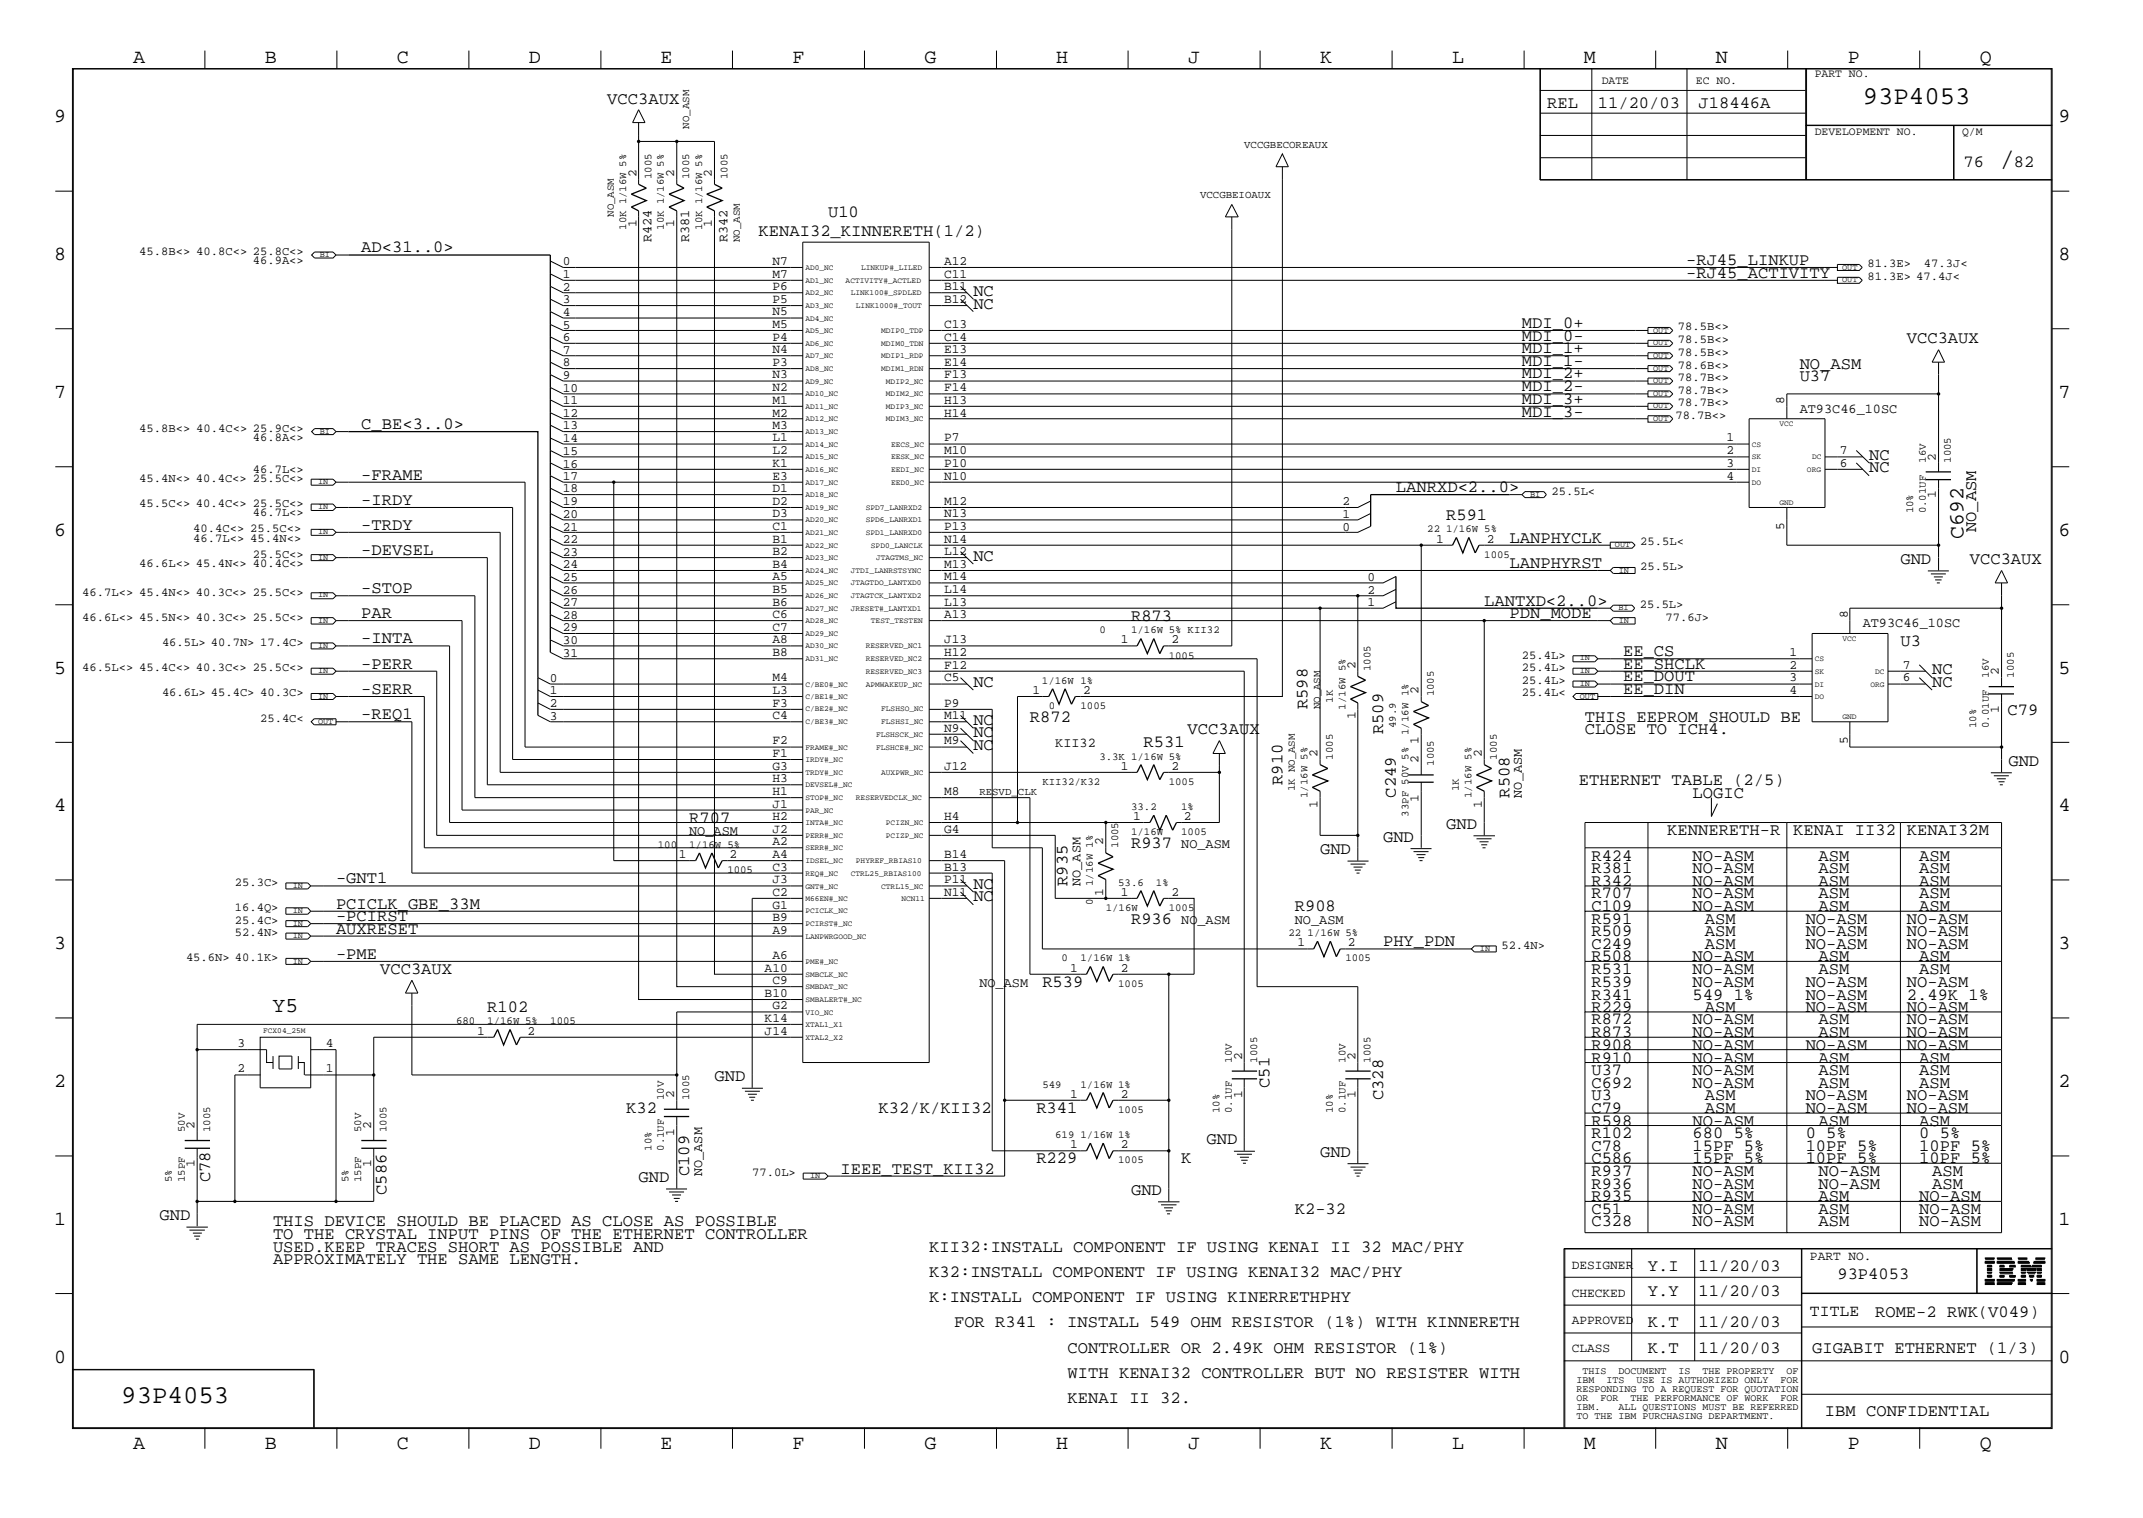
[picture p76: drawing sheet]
<svg xmlns="http://www.w3.org/2000/svg" width="423mm" height="300mm" viewBox="0 0 423 300" stroke-linecap="round" stroke-linejoin="round" font-family="sans-serif">
<defs><g id="words">
<text font-size="5.2" x="395" y="32.9">/</text>
<g font-size="5.1">
<text x="368" y="20.5">93P4053</text>
<text x="24" y="277.2">93P4053</text>
</g>
<g font-size="4.2">
<text x="387.9" y="106.4" transform="rotate(-90 387.9 106.4)">C692</text>
<text x="53.8" y="199.9">Y5</text>
</g>
<g font-size="4">
<text x="26.3" y="12.5">A</text>
<text x="52.3" y="12.5">B</text>
<text x="78.4" y="12.5">C</text>
<text x="104.5" y="12.5">D</text>
<text x="130.5" y="12.5">E</text>
<text x="156.5" y="12.5">F</text>
<text x="182.6" y="12.5">G</text>
<text x="208.6" y="12.5">H</text>
<text x="234.7" y="12.5">J</text>
<text x="260.8" y="12.5">K</text>
<text x="286.9" y="12.5">L</text>
<text x="312.8" y="12.5">M</text>
<text x="338.9" y="12.5">N</text>
<text x="365" y="12.5">P</text>
<text x="391.1" y="12.5">Q</text>
<text x="10.7" y="24.1">9</text>
<text x="406.7" y="24.1">9</text>
<text x="10.7" y="51.4">8</text>
<text x="406.7" y="51.4">8</text>
<text x="10.7" y="78.6">7</text>
<text x="406.7" y="78.6">7</text>
<text x="10.7" y="105.8">6</text>
<text x="406.7" y="105.8">6</text>
<text x="10.7" y="133.1">5</text>
<text x="406.7" y="133.1">5</text>
<text x="10.7" y="160.2">4</text>
<text x="406.7" y="160.2">4</text>
<text x="10.7" y="187.5">3</text>
<text x="406.7" y="187.5">3</text>
<text x="10.7" y="214.6">2</text>
<text x="406.7" y="214.6">2</text>
<text x="10.7" y="241.9">1</text>
<text x="406.7" y="241.9">1</text>
<text x="10.7" y="269.2">0</text>
<text x="406.7" y="269.2">0</text>
<text x="26.3" y="286.2">A</text>
<text x="52.3" y="286.2">B</text>
<text x="78.4" y="286.2">C</text>
<text x="104.5" y="286.2">D</text>
<text x="130.5" y="286.2">E</text>
<text x="156.5" y="286.2">F</text>
<text x="182.6" y="286.2">G</text>
<text x="208.6" y="286.2">H</text>
<text x="234.7" y="286.2">J</text>
<text x="260.8" y="286.2">K</text>
<text x="286.9" y="286.2">L</text>
<text x="312.8" y="286.2">M</text>
<text x="338.9" y="286.2">N</text>
<text x="365" y="286.2">P</text>
<text x="391.1" y="286.2">Q</text>
</g>
<g font-size="3.4">
<text x="120" y="20.5">VCC3AUX</text>
<text x="305.6" y="21.4">REL</text>
<text x="315.6" y="21.4">11/20/03</text>
<text x="335.5" y="21.4">J18446A</text>
<text x="387.9" y="32.9">76</text>
<text x="397.8" y="32.9">82</text>
<text x="149.9" y="46.7">KENAI32_KINNERETH(1/2)</text>
<text x="163.6" y="42.8">U10</text>
<text x="71.4" y="49.9">AD&lt;31..0&gt;</text>
<text x="333.1" y="52.3">-RJ45_LINKUP</text>
<text x="192.3" y="58.4">NC</text>
<text x="333.1" y="54.9">-RJ45_ACTIVITY</text>
<text x="192.3" y="61">NC</text>
<text x="300.7" y="64.9">MDI_0+</text>
<text x="300.7" y="67.3">MDI_0-</text>
<text x="300.7" y="69.8">MDI_1+</text>
<text x="376.7" y="67.8">VCC3AUX</text>
<text x="300.7" y="72.3">MDI_1-</text>
<text x="300.7" y="77.3">MDI_2-</text>
<text x="300.7" y="74.8">MDI_2+</text>
<text x="355.5" y="72.8">NO_ASM</text>
<text x="355.5" y="75.3">U37</text>
<text x="300.7" y="82.3">MDI_3-</text>
<text x="300.7" y="79.8">MDI_3+</text>
<text x="71.4" y="84.8">C_BE&lt;3..0&gt;</text>
<text x="71.4" y="94.7">-FRAME</text>
<text x="369.2" y="90.8">NC</text>
<text x="369.2" y="93.3">NC</text>
<text x="71.4" y="99.7">-IRDY</text>
<text x="275.8" y="97.2">LANRXD&lt;2..0&gt;</text>
<text x="71.4" y="104.7">-TRDY</text>
<text x="285.7" y="102.7">R591</text>
<text x="298.2" y="107.2">LANPHYCLK</text>
<text x="390.4" y="105.2" transform="rotate(-90 390.4 105.2)">NO_ASM</text>
<text x="71.4" y="109.6">-DEVSEL</text>
<text x="192.3" y="110.7">NC</text>
<text x="298.2" y="112.2">LANPHYRST</text>
<text x="375.4" y="111.4">GND</text>
<text x="389.1" y="111.4">VCC3AUX</text>
<text x="71.4" y="117.2">-STOP</text>
<text x="293.2" y="119.6">LANTXD&lt;2..0&gt;</text>
<text x="71.4" y="122.2">PAR</text>
<text x="223.4" y="122.6">R873</text>
<text x="298.2" y="122.2">PDN_MODE</text>
<text x="71.4" y="127.1">-INTA</text>
<text x="320.6" y="129.6">EE_CS</text>
<text x="375.4" y="127.6">U3</text>
<text x="71.4" y="132.1">-PERR</text>
<text x="71.4" y="137.1">-SERR</text>
<text x="192.3" y="135.7">NC</text>
<text x="320.6" y="134.6">EE_DOUT</text>
<text x="320.6" y="132.1">EE_SHCLK</text>
<text x="320.6" y="137.1">EE_DIN</text>
<text x="381.7" y="133.2">NC</text>
<text x="381.7" y="135.7">NC</text>
<text x="71.4" y="142.1">-REQ1</text>
<text x="192.3" y="143.2">NC</text>
<text x="203.5" y="142.6">R872</text>
<text x="258.3" y="140.1" transform="rotate(-90 258.3 140.1)">R598</text>
<text x="313.1" y="142.6">THIS EEPROM SHOULD BE</text>
<text x="396.6" y="141.3">C79</text>
<text x="192.3" y="148.2">NC</text>
<text x="192.3" y="145.6">NC</text>
<text x="225.9" y="147.6">R531</text>
<text x="234.6" y="145">VCC3AUX</text>
<text x="273.2" y="145" transform="rotate(-90 273.2 145)">R509</text>
<text x="313.1" y="145">CLOSE TO ICH4.</text>
<text x="253.3" y="155" transform="rotate(-90 253.3 155)">R910</text>
<text x="311.9" y="155">ETHERNET TABLE (2/5)</text>
<text x="396.7" y="151.3">GND</text>
<text x="275.8" y="157.6" transform="rotate(-90 275.8 157.6)">C249</text>
<text x="298.2" y="157.6" transform="rotate(-90 298.2 157.6)">R508</text>
<text x="334.3" y="157.6">LOGIC</text>
<text x="136.1" y="162.5">R707</text>
<text x="223.4" y="167.5">R937</text>
<text x="273.2" y="166.3">GND</text>
<text x="285.7" y="163.7">GND</text>
<text x="329.4" y="165">KENNERETH-R</text>
<text x="354.2" y="165">KENAI II32</text>
<text x="376.7" y="165">KENAI32M</text>
<text x="260.8" y="168.7">GND</text>
<text x="314.4" y="172.5">R381</text>
<text x="314.4" y="170">R424</text>
<text x="334.3" y="172.5">NO-ASM</text>
<text x="334.3" y="170">NO-ASM</text>
<text x="359.2" y="170">ASM</text>
<text x="359.2" y="172.5">ASM</text>
<text x="379.1" y="170">ASM</text>
<text x="379.1" y="172.5">ASM</text>
<text x="66.4" y="174.5">-GNT1</text>
<text x="66.4" y="179.5">PCICLK_GBE_33M</text>
<text x="192.3" y="178.1">NC</text>
<text x="192.3" y="175.6">NC</text>
<text x="210.9" y="175" transform="rotate(-90 210.9 175)">R935</text>
<text x="314.4" y="175">R342</text>
<text x="314.4" y="177.5">R707</text>
<text x="334.3" y="177.5">NO-ASM</text>
<text x="334.3" y="175">NO-ASM</text>
<text x="359.2" y="175">ASM</text>
<text x="359.2" y="177.5">ASM</text>
<text x="379.1" y="175">ASM</text>
<text x="379.1" y="177.5">ASM</text>
<text x="66.4" y="181.9">-PCIRST</text>
<text x="66.4" y="184.5">AUXRESET</text>
<text x="223.4" y="182.5">R936</text>
<text x="255.8" y="180">R908</text>
<text x="314.4" y="184.9">R509</text>
<text x="314.4" y="182.5">R591</text>
<text x="314.4" y="180">C109</text>
<text x="334.3" y="180">NO-ASM</text>
<text x="336.8" y="184.9">ASM</text>
<text x="336.8" y="182.5">ASM</text>
<text x="356.7" y="184.9">NO-ASM</text>
<text x="356.7" y="182.5">NO-ASM</text>
<text x="359.2" y="180">ASM</text>
<text x="376.7" y="184.9">NO-ASM</text>
<text x="376.7" y="182.5">NO-ASM</text>
<text x="379.1" y="180">ASM</text>
<text x="66.4" y="189.4">-PME</text>
<text x="273.2" y="186.9">PHY_PDN</text>
<text x="314.4" y="187.5">C249</text>
<text x="314.4" y="189.9">R508</text>
<text x="334.3" y="189.9">NO-ASM</text>
<text x="336.8" y="187.5">ASM</text>
<text x="356.7" y="187.5">NO-ASM</text>
<text x="359.2" y="189.9">ASM</text>
<text x="376.7" y="187.5">NO-ASM</text>
<text x="379.1" y="189.9">ASM</text>
<text x="75.1" y="192.4">VCC3AUX</text>
<text x="205.9" y="194.9">R539</text>
<text x="314.4" y="194.9">R539</text>
<text x="314.4" y="192.4">R531</text>
<text x="314.4" y="197.4">R341</text>
<text x="334.3" y="194.9">NO-ASM</text>
<text x="334.3" y="192.4">NO-ASM</text>
<text x="334.3" y="197.4">549 1%</text>
<text x="356.7" y="197.4">NO-ASM</text>
<text x="356.7" y="194.9">NO-ASM</text>
<text x="359.2" y="192.4">ASM</text>
<text x="376.7" y="194.9">NO-ASM</text>
<text x="376.7" y="197.4">2.49K 1%</text>
<text x="379.1" y="192.4">ASM</text>
<text x="96.3" y="199.9">R102</text>
<text x="314.4" y="202.4">R872</text>
<text x="314.4" y="199.9">R229</text>
<text x="334.3" y="202.4">NO-ASM</text>
<text x="336.8" y="199.9">ASM</text>
<text x="356.7" y="199.9">NO-ASM</text>
<text x="359.2" y="202.4">ASM</text>
<text x="376.7" y="199.9">NO-ASM</text>
<text x="376.7" y="202.4">NO-ASM</text>
<text x="314.4" y="209.9">R910</text>
<text x="314.4" y="207.3">R908</text>
<text x="314.4" y="204.9">R873</text>
<text x="334.3" y="209.9">NO-ASM</text>
<text x="334.3" y="207.3">NO-ASM</text>
<text x="334.3" y="204.9">NO-ASM</text>
<text x="356.7" y="207.3">NO-ASM</text>
<text x="359.2" y="209.9">ASM</text>
<text x="359.2" y="204.9">ASM</text>
<text x="376.7" y="204.9">NO-ASM</text>
<text x="376.7" y="207.3">NO-ASM</text>
<text x="379.1" y="209.9">ASM</text>
<text x="141.1" y="213.6">GND</text>
<text x="250.8" y="214.9" transform="rotate(-90 250.8 214.9)">C51</text>
<text x="314.4" y="212.3">U37</text>
<text x="314.4" y="214.9">C692</text>
<text x="334.3" y="212.3">NO-ASM</text>
<text x="334.3" y="214.9">NO-ASM</text>
<text x="359.2" y="214.9">ASM</text>
<text x="359.2" y="212.3">ASM</text>
<text x="379.1" y="214.9">ASM</text>
<text x="379.1" y="212.3">ASM</text>
<text x="123.7" y="219.9">K32</text>
<text x="173.6" y="219.9">K32/K/KII32</text>
<text x="204.7" y="219.9">R341</text>
<text x="273.2" y="217.3" transform="rotate(-90 273.2 217.3)">C328</text>
<text x="314.4" y="217.3">U3</text>
<text x="314.4" y="219.9">C79</text>
<text x="336.8" y="217.3">ASM</text>
<text x="336.8" y="219.9">ASM</text>
<text x="356.7" y="217.3">NO-ASM</text>
<text x="356.7" y="219.9">NO-ASM</text>
<text x="376.7" y="217.3">NO-ASM</text>
<text x="376.7" y="219.9">NO-ASM</text>
<text x="238.3" y="226.1">GND</text>
<text x="314.4" y="222.3">R598</text>
<text x="314.4" y="224.8">R102</text>
<text x="314.4" y="227.3">C78</text>
<text x="334.3" y="222.3">NO-ASM</text>
<text x="334.3" y="227.3">15PF 5%</text>
<text x="334.3" y="224.8">680 5%</text>
<text x="356.7" y="227.3">10PF 5%</text>
<text x="356.7" y="224.8">0 5%</text>
<text x="359.2" y="222.3">ASM</text>
<text x="379.1" y="222.3">ASM</text>
<text x="379.1" y="227.3">10PF 5%</text>
<text x="379.1" y="224.8">0 5%</text>
<text x="41.5" y="233.5" transform="rotate(-90 41.5 233.5)">C78</text>
<text x="126.2" y="233.5">GND</text>
<text x="136.1" y="232.3" transform="rotate(-90 136.1 232.3)">C109</text>
<text x="166" y="231.8">IEEE_TEST_KII32</text>
<text x="204.7" y="229.8">R229</text>
<text x="233.3" y="229.8">K</text>
<text x="260.8" y="228.6">GND</text>
<text x="314.4" y="229.8">C586</text>
<text x="314.4" y="232.3">R937</text>
<text x="334.3" y="229.8">15PF 5%</text>
<text x="334.3" y="232.3">NO-ASM</text>
<text x="356.7" y="229.8">10PF 5%</text>
<text x="359.2" y="232.3">NO-ASM</text>
<text x="379.1" y="229.8">10PF 5%</text>
<text x="381.7" y="232.3">ASM</text>
<text x="76.4" y="236.1" transform="rotate(-90 76.4 236.1)">C586</text>
<text x="223.4" y="236.1">GND</text>
<text x="255.8" y="239.8">K2-32</text>
<text x="314.4" y="239.8">C51</text>
<text x="314.4" y="237.3">R935</text>
<text x="314.4" y="234.8">R936</text>
<text x="334.3" y="239.8">NO-ASM</text>
<text x="334.3" y="237.3">NO-ASM</text>
<text x="334.3" y="234.8">NO-ASM</text>
<text x="359.2" y="234.8">NO-ASM</text>
<text x="359.2" y="239.8">ASM</text>
<text x="359.2" y="237.3">ASM</text>
<text x="379.1" y="237.3">NO-ASM</text>
<text x="379.1" y="239.8">NO-ASM</text>
<text x="381.7" y="234.8">ASM</text>
<text x="31.5" y="241">GND</text>
<text x="53.9" y="242.2">THIS DEVICE SHOULD BE PLACED AS CLOSE AS POSSIBLE</text>
<text x="53.9" y="244.8">TO THE CRYSTAL INPUT PINS OF THE ETHERNET CONTROLLER</text>
<text x="314.4" y="242.2">C328</text>
<text x="334.3" y="242.2">NO-ASM</text>
<text x="359.2" y="242.2">ASM</text>
<text x="379.1" y="242.2">NO-ASM</text>
<text x="53.9" y="247.2">USED.KEEP TRACES SHORT AS POSSIBLE AND</text>
<text x="53.9" y="249.8">APPROXIMATELY THE SAME LENGTH.</text>
<text x="183.6" y="247.2">KII32:INSTALL COMPONENT IF USING KENAI II 32 MAC/PHY</text>
<text x="325.5" y="251">Y.I</text>
<text x="335.5" y="251">11/20/03</text>
<text x="183.6" y="252.2">K32:INSTALL COMPONENT IF USING KENAI32 MAC/PHY</text>
<text x="183.6" y="257.2">K:INSTALL COMPONENT IF USING KINERRETHPHY</text>
<text x="325.5" y="255.9">Y.Y</text>
<text x="335.5" y="255.9">11/20/03</text>
<text x="363" y="252.7">93P4053</text>
<text x="188.5" y="262.2">FOR R341 : INSTALL 549 OHM RESISTOR (1%) WITH KINNERETH</text>
<text x="325.5" y="262.2">K.T</text>
<text x="335.5" y="262.2">11/20/03</text>
<text x="370.4" y="260.2">ROME-2 RWK(V049)</text>
<text x="210.9" y="267.2">CONTROLLER OR 2.49K OHM RESISTOR (1%)</text>
<text x="325.5" y="267.2">K.T</text>
<text x="335.5" y="267.2">11/20/03</text>
<text x="358" y="267.2">GIGABIT ETHERNET (1/3)</text>
<text x="210.9" y="272.2">WITH KENAI32 CONTROLLER BUT NO RESISTER WITH</text>
<text x="210.9" y="277.2">KENAI II 32.</text>
<text x="360.5" y="279.7">IBM CONFIDENTIAL</text>
</g>
<text font-size="3.2" x="357.5" y="260">TITLE</text>
<g font-size="2.7">
<text x="128.7" y="47.8" transform="rotate(-90 128.7 47.8)">R424</text>
<text x="136.1" y="47.8" transform="rotate(-90 136.1 47.8)">R381</text>
<text x="143.7" y="47.8" transform="rotate(-90 143.7 47.8)">R342</text>
<text x="355.5" y="81.5">AT93C46_10SC</text>
<text x="368" y="123.9">AT93C46_10SC</text>
<text x="208.4" y="147.6">KII32</text>
<text x="300.7" y="157.6" transform="rotate(-90 300.7 157.6)">NO_ASM</text>
<text x="136.1" y="165">NO_ASM</text>
<text x="233.3" y="167.5">NO_ASM</text>
<text x="213.4" y="175" transform="rotate(-90 213.4 175)">NO_ASM</text>
<text x="233.3" y="182.5">NO_ASM</text>
<text x="255.8" y="182.5">NO_ASM</text>
<text x="193.5" y="194.9">NO_ASM</text>
<text x="138.7" y="232.3" transform="rotate(-90 138.7 232.3)">NO_ASM</text>
</g>
<g font-size="2.5">
<text x="125.7" y="34.9" transform="rotate(-90 125.7 34.9)">2</text>
<text x="133.2" y="34.9" transform="rotate(-90 133.2 34.9)">2</text>
<text x="140.6" y="34.9" transform="rotate(-90 140.6 34.9)">2</text>
<text x="125.7" y="44.9" transform="rotate(-90 125.7 44.9)">1</text>
<text x="133.2" y="44.9" transform="rotate(-90 133.2 44.9)">1</text>
<text x="140.6" y="44.9" transform="rotate(-90 140.6 44.9)">1</text>
<text x="111.2" y="52.4">0</text>
<text x="152.6" y="52.3">N7</text>
<text x="186.5" y="52.3">A12</text>
<text x="111.2" y="54.9">1</text>
<text x="111.2" y="57.4">2</text>
<text x="111.2" y="59.9">3</text>
<text x="152.6" y="59.9">P5</text>
<text x="152.6" y="57.3">P6</text>
<text x="152.6" y="54.9">M7</text>
<text x="186.5" y="59.9">B12</text>
<text x="186.5" y="57.3">B11</text>
<text x="186.5" y="54.9">C11</text>
<text x="111.2" y="62.4">4</text>
<text x="111.2" y="64.9">5</text>
<text x="152.6" y="64.9">M5</text>
<text x="152.6" y="62.3">N5</text>
<text x="186.5" y="64.9">C13</text>
<text x="111.2" y="67.4">6</text>
<text x="111.2" y="69.9">7</text>
<text x="152.6" y="69.8">N4</text>
<text x="152.6" y="67.3">P4</text>
<text x="186.5" y="69.8">E13</text>
<text x="186.5" y="67.3">C14</text>
<text x="111.2" y="72.4">8</text>
<text x="111.2" y="77.4">10</text>
<text x="111.2" y="74.8">9</text>
<text x="152.6" y="74.8">N3</text>
<text x="152.6" y="77.3">N2</text>
<text x="152.6" y="72.3">P3</text>
<text x="186.5" y="77.3">F14</text>
<text x="186.5" y="72.3">E14</text>
<text x="186.5" y="74.8">F13</text>
<text x="111.2" y="79.8">11</text>
<text x="111.2" y="82.4">12</text>
<text x="152.6" y="79.8">M1</text>
<text x="152.6" y="82.3">M2</text>
<text x="186.5" y="79.8">H13</text>
<text x="186.5" y="82.3">H14</text>
<text x="352.5" y="79.8" transform="rotate(-90 352.5 79.8)">8</text>
<text x="111.2" y="84.8">13</text>
<text x="111.2" y="87.4">14</text>
<text x="111.2" y="89.8">15</text>
<text x="152.6" y="87.2">L1</text>
<text x="152.6" y="84.8">M3</text>
<text x="152.6" y="89.7">L2</text>
<text x="186.5" y="87.2">P7</text>
<text x="186.5" y="89.7">M10</text>
<text x="341" y="87.2">1</text>
<text x="341" y="89.7">2</text>
<text x="363.5" y="89.7">7</text>
<text x="111.2" y="92.4">16</text>
<text x="111.2" y="94.8">17</text>
<text x="152.6" y="92.2">K1</text>
<text x="152.6" y="94.7">E3</text>
<text x="186.5" y="94.7">N10</text>
<text x="186.5" y="92.2">P10</text>
<text x="341" y="92.2">3</text>
<text x="341" y="94.7">4</text>
<text x="363.5" y="92.2">6</text>
<text x="382.4" y="91" transform="rotate(-90 382.4 91)">2</text>
<text x="111.2" y="97.3">18</text>
<text x="111.2" y="99.8">19</text>
<text x="152.6" y="99.7">D2</text>
<text x="152.6" y="97.2">D1</text>
<text x="186.5" y="99.7">M12</text>
<text x="265.2" y="99.8">2</text>
<text x="382.4" y="98.5" transform="rotate(-90 382.4 98.5)">1</text>
<text x="111.2" y="104.8">21</text>
<text x="111.2" y="102.3">20</text>
<text x="111.2" y="107.3">22</text>
<text x="152.6" y="104.7">C1</text>
<text x="152.6" y="107.2">B1</text>
<text x="152.6" y="102.2">D3</text>
<text x="186.5" y="102.2">N13</text>
<text x="186.5" y="107.2">N14</text>
<text x="186.5" y="104.7">P13</text>
<text x="265.2" y="102.3">1</text>
<text x="265.2" y="104.8">0</text>
<text x="283.7" y="107.2">1</text>
<text x="293.7" y="107.2">2</text>
<text x="352.5" y="104.7" transform="rotate(-90 352.5 104.7)">5</text>
<text x="111.2" y="109.8">23</text>
<text x="111.2" y="112.3">24</text>
<text x="152.6" y="109.6">B2</text>
<text x="152.6" y="112.2">B4</text>
<text x="186.5" y="109.6">L12</text>
<text x="186.5" y="112.2">M13</text>
<text x="111.2" y="117.3">26</text>
<text x="111.2" y="114.7">25</text>
<text x="111.2" y="119.7">27</text>
<text x="152.6" y="114.6">A5</text>
<text x="152.6" y="119.6">B6</text>
<text x="152.6" y="117.2">B5</text>
<text x="186.5" y="119.6">L13</text>
<text x="186.5" y="117.2">L14</text>
<text x="186.5" y="114.6">M14</text>
<text x="270.2" y="117.3">2</text>
<text x="270.2" y="114.7">0</text>
<text x="270.2" y="119.7">1</text>
<text x="111.2" y="122.3">28</text>
<text x="111.2" y="124.7">29</text>
<text x="152.6" y="124.6">C7</text>
<text x="152.6" y="122.2">C6</text>
<text x="186.5" y="122.2">A13</text>
<text x="365" y="122.2" transform="rotate(-90 365 122.2)">8</text>
<text x="111.2" y="127.3">30</text>
<text x="111.2" y="129.7">31</text>
<text x="152.6" y="127.1">A8</text>
<text x="152.6" y="129.6">B8</text>
<text x="186.5" y="129.6">H12</text>
<text x="186.5" y="127.1">J13</text>
<text x="221.4" y="127.1">1</text>
<text x="231.4" y="127.1">2</text>
<text x="353.5" y="129.6">1</text>
<text x="108.6" y="134.7">0</text>
<text x="108.6" y="137.2">1</text>
<text x="152.6" y="134.6">M4</text>
<text x="152.6" y="137.1">L3</text>
<text x="186.5" y="132.1">F12</text>
<text x="186.5" y="134.6">C5</text>
<text x="204" y="137.1">1</text>
<text x="214" y="137.1">2</text>
<text x="267.8" y="132.1" transform="rotate(-90 267.8 132.1)">2</text>
<text x="280.2" y="137.1" transform="rotate(-90 280.2 137.1)">2</text>
<text x="353.5" y="134.6">3</text>
<text x="353.5" y="137.1">4</text>
<text x="353.5" y="132.1">2</text>
<text x="375.9" y="134.6">6</text>
<text x="375.9" y="132.1">7</text>
<text x="394.9" y="133.3" transform="rotate(-90 394.9 133.3)">2</text>
<text x="108.6" y="139.7">2</text>
<text x="108.6" y="142.2">3</text>
<text x="152.6" y="142.1">C4</text>
<text x="152.6" y="139.6">F3</text>
<text x="186.5" y="142.1">M11</text>
<text x="186.5" y="139.6">P9</text>
<text x="267.8" y="142.1" transform="rotate(-90 267.8 142.1)">1</text>
<text x="394.9" y="140.9" transform="rotate(-90 394.9 140.9)">1</text>
<text x="152.6" y="149.5">F1</text>
<text x="152.6" y="147.1">F2</text>
<text x="186.5" y="147.1">M9</text>
<text x="186.5" y="144.6">N9</text>
<text x="260.3" y="149.5" transform="rotate(-90 260.3 149.5)">2</text>
<text x="280.2" y="147.1" transform="rotate(-90 280.2 147.1)">1</text>
<text x="292.7" y="149.5" transform="rotate(-90 292.7 149.5)">2</text>
<text x="365" y="147.1" transform="rotate(-90 365 147.1)">5</text>
<text x="152.6" y="154.5">H3</text>
<text x="152.6" y="152.1">G3</text>
<text x="186.5" y="152.1">J12</text>
<text x="221.4" y="152.1">1</text>
<text x="231.4" y="152.1">2</text>
<text x="280.2" y="150.8" transform="rotate(-90 280.2 150.8)">2</text>
<text x="152.6" y="157.1">H1</text>
<text x="152.6" y="159.5">J1</text>
<text x="186.5" y="157.1">M8</text>
<text x="260.3" y="159.5" transform="rotate(-90 260.3 159.5)">1</text>
<text x="280.2" y="158.3" transform="rotate(-90 280.2 158.3)">1</text>
<text x="292.7" y="159.5" transform="rotate(-90 292.7 159.5)">1</text>
<text x="152.6" y="167">A2</text>
<text x="152.6" y="164.5">J2</text>
<text x="152.6" y="162.1">H2</text>
<text x="186.5" y="164.5">G4</text>
<text x="186.5" y="162.1">H4</text>
<text x="217.9" y="167" transform="rotate(-90 217.9 167)">2</text>
<text x="223.9" y="162.1">1</text>
<text x="233.8" y="162.1">2</text>
<text x="134.1" y="169.5">1</text>
<text x="144.1" y="169.5">2</text>
<text x="152.6" y="172">C3</text>
<text x="152.6" y="169.5">A4</text>
<text x="186.5" y="169.5">B14</text>
<text x="186.5" y="172">B13</text>
<text x="152.6" y="179.5">G1</text>
<text x="152.6" y="174.5">J3</text>
<text x="152.6" y="177">C2</text>
<text x="186.5" y="177">N11</text>
<text x="186.5" y="174.5">P11</text>
<text x="217.9" y="177" transform="rotate(-90 217.9 177)">1</text>
<text x="221.4" y="177">1</text>
<text x="231.4" y="177">2</text>
<text x="152.6" y="181.9">B9</text>
<text x="152.6" y="184.5">A9</text>
<text x="151" y="191.9">A10</text>
<text x="152.6" y="189.4">A6</text>
<text x="211.4" y="191.9">1</text>
<text x="221.4" y="191.9">2</text>
<text x="256.3" y="186.9">1</text>
<text x="266.3" y="186.9">2</text>
<text x="151" y="196.9">B10</text>
<text x="152.6" y="194.4">C9</text>
<text x="151" y="201.9">K14</text>
<text x="152.6" y="199.4">G2</text>
<text x="46.9" y="206.8">3</text>
<text x="64.3" y="206.8">4</text>
<text x="94.2" y="204.4">1</text>
<text x="104.2" y="204.4">2</text>
<text x="151" y="204.4">J14</text>
<text x="245.4" y="209.4" transform="rotate(-90 245.4 209.4)">2</text>
<text x="267.8" y="209.4" transform="rotate(-90 267.8 209.4)">2</text>
<text x="46.9" y="211.8">2</text>
<text x="64.3" y="211.8">1</text>
<text x="133.2" y="216.8" transform="rotate(-90 133.2 216.8)">2</text>
<text x="211.4" y="216.8">1</text>
<text x="221.4" y="216.8">2</text>
<text x="245.4" y="216.9" transform="rotate(-90 245.4 216.9)">1</text>
<text x="267.8" y="216.9" transform="rotate(-90 267.8 216.9)">1</text>
<text x="38.4" y="223.1" transform="rotate(-90 38.4 223.1)">2</text>
<text x="73.3" y="223.1" transform="rotate(-90 73.3 223.1)">2</text>
<text x="133.2" y="224.4" transform="rotate(-90 133.2 224.4)">1</text>
<text x="211.4" y="226.8">1</text>
<text x="221.4" y="226.8">2</text>
<text x="38.4" y="230.5" transform="rotate(-90 38.4 230.5)">1</text>
<text x="73.3" y="230.5" transform="rotate(-90 73.3 230.5)">1</text>
<text x="310.5" y="250.6">DESIGNER</text>
<text x="357.5" y="248.8">PART NO.</text>
<text x="310.5" y="256.1">CHECKED</text>
<text x="310.5" y="261.5">APPROVED</text>
<text x="310.5" y="267">CLASS</text>
</g>
<g font-size="2.4">
<text x="27.5" y="50.4">45.8B&lt;&gt; 40.8C&lt;&gt; 25.8C&lt;&gt;</text>
<text x="50" y="52.2">46.9A&lt;&gt;</text>
<text x="368.9" y="52.8">81.3E&gt;</text>
<text x="380.1" y="52.8">47.3J&lt;</text>
<text x="368.9" y="55.4">81.3E&gt; 47.4J&lt;</text>
<text x="331.5" y="65.3">78.5B&lt;&gt;</text>
<text x="331.5" y="67.8">78.5B&lt;&gt;</text>
<text x="331.5" y="70.3">78.5B&lt;&gt;</text>
<text x="331.5" y="72.8">78.6B&lt;&gt;</text>
<text x="331.5" y="77.8">78.7B&lt;&gt;</text>
<text x="331.5" y="75.3">78.7B&lt;&gt;</text>
<text x="331" y="82.7">78.7B&lt;&gt;</text>
<text x="331.5" y="80.3">78.7B&lt;&gt;</text>
<text x="27.5" y="85.3">45.8B&lt;&gt; 40.4C&lt;&gt; 25.9C&lt;&gt;</text>
<text x="50" y="87">46.8A&lt;&gt;</text>
<text x="27.5" y="95.3">45.4N&lt;&gt; 40.4C&lt;&gt; 25.5C&lt;&gt;</text>
<text x="50" y="93.4">46.7L&lt;&gt;</text>
<text x="27.5" y="100.2">45.5C&lt;&gt; 40.4C&lt;&gt; 25.5C&lt;&gt;</text>
<text x="306.5" y="97.7">25.5L&lt;</text>
<text x="38.2" y="107">46.7L&lt;&gt; 45.4N&lt;&gt;</text>
<text x="38.2" y="105.2">40.4C&lt;&gt; 25.5C&lt;&gt;</text>
<text x="50" y="102">46.7L&lt;&gt;</text>
<text x="324" y="107.7">25.5L&lt;</text>
<text x="27.5" y="111.9">46.6L&lt;&gt; 45.4N&lt;&gt; 40.4C&lt;&gt;</text>
<text x="50" y="110.2">25.5C&lt;&gt;</text>
<text x="324" y="112.7">25.5L&gt;</text>
<text x="16.3" y="117.7">46.7L&lt;&gt; 45.4N&lt;&gt; 40.3C&lt;&gt; 25.5C&lt;&gt;</text>
<text x="16.3" y="122.6">46.6L&lt;&gt; 45.5N&lt;&gt; 40.3C&lt;&gt; 25.5C&lt;&gt;</text>
<text x="323.9" y="120.1">25.5L&gt;</text>
<text x="329" y="122.6">77.6J&gt;</text>
<text x="32" y="127.6">46.5L&gt; 40.7N&gt; 17.4C&gt;</text>
<text x="300.7" y="130.1">25.4L&gt;</text>
<text x="16.3" y="132.6">46.5L&lt;&gt; 45.4C&lt;&gt; 40.3C&lt;&gt; 25.5C&lt;&gt;</text>
<text x="32" y="137.6">46.6L&gt; 45.4C&gt; 40.3C&gt;</text>
<text x="300.7" y="135.1">25.4L&gt;</text>
<text x="300.7" y="132.6">25.4L&gt;</text>
<text x="300.7" y="137.6">25.4L&lt;</text>
<text x="51.4" y="142.6">25.4C&lt;</text>
<text x="46.4" y="175">25.3C&gt;</text>
<text x="46.4" y="180">16.4Q&gt;</text>
<text x="46.4" y="182.5">25.4C&gt;</text>
<text x="46.4" y="184.9">52.4N&gt;</text>
<text x="36.7" y="189.9">45.6N&gt; 40.1K&gt;</text>
<text x="296.6" y="187.5">52.4N&gt;</text>
<text x="148.6" y="232.3">77.0L&gt;</text>
</g>
<g font-size="2.3">
<text x="316.4" y="16.7">DATE</text>
<text x="335" y="16.7">EC NO.</text>
<text x="358.5" y="15.2">PART NO.</text>
<text x="358.5" y="26.6">DEVELOPMENT NO.</text>
<text x="387.6" y="26.6">Q/M</text>
</g>
<g font-size="2.1">
<text x="136.1" y="25.4" transform="rotate(-90 136.1 25.4)">NO_ASM</text>
<text x="245.8" y="29.2">VCCGBECOREAUX</text>
<text x="128.7" y="35.4" transform="rotate(-90 128.7 35.4)">1005</text>
<text x="136.1" y="35.4" transform="rotate(-90 136.1 35.4)">1005</text>
<text x="143.7" y="35.4" transform="rotate(-90 143.7 35.4)">1005</text>
<text x="237.1" y="39.1">VCCGBEIOAUX</text>
<text x="121.2" y="42.8" transform="rotate(-90 121.2 42.8)">NO_ASM</text>
<text x="123.7" y="45.4" transform="rotate(-90 123.7 45.4)">10K 1/16W 5%</text>
<text x="131.1" y="45.4" transform="rotate(-90 131.1 45.4)">10K 1/16W 5%</text>
<text x="138.7" y="45.4" transform="rotate(-90 138.7 45.4)">10K 1/16W 5%</text>
<text x="146.1" y="47.8" transform="rotate(-90 146.1 47.8)">NO_ASM</text>
<text x="380.4" y="91.4" transform="rotate(-90 380.4 91.4)">16V</text>
<text x="385.4" y="91.4" transform="rotate(-90 385.4 91.4)">1005</text>
<text x="378" y="101.4" transform="rotate(-90 378 101.4)">10%</text>
<text x="380.4" y="101.4" transform="rotate(-90 380.4 101.4)">0.01UF</text>
<text x="281.9" y="105.2">22</text>
<text x="285.7" y="105.2">1/16W 5%</text>
<text x="293.2" y="110.2">1005</text>
<text x="217.2" y="125.1">0</text>
<text x="223.4" y="125.1">1/16W 5% KII32</text>
<text x="230.9" y="130.1">1005</text>
<text x="205.8" y="135.1">1/16W 1%</text>
<text x="270.8" y="132.6" transform="rotate(-90 270.8 132.6)">1005</text>
<text x="283.2" y="137.6" transform="rotate(-90 283.2 137.6)">1005</text>
<text x="392.9" y="133.9" transform="rotate(-90 392.9 133.9)">16V</text>
<text x="397.8" y="133.9" transform="rotate(-90 397.8 133.9)">1005</text>
<text x="207.2" y="140.1">0</text>
<text x="213.4" y="140.1">1005</text>
<text x="260.8" y="140.1" transform="rotate(-90 260.8 140.1)">NO_ASM</text>
<text x="263.3" y="138.9" transform="rotate(-90 263.3 138.9)">1K</text>
<text x="265.8" y="140.2" transform="rotate(-90 265.8 140.2)">1/16W 5%</text>
<text x="275.8" y="143.8" transform="rotate(-90 275.8 143.8)">49.9</text>
<text x="390.4" y="143.8" transform="rotate(-90 390.4 143.8)">10%</text>
<text x="392.9" y="143.8" transform="rotate(-90 392.9 143.8)">0.01UF</text>
<text x="278.2" y="145.2" transform="rotate(-90 278.2 145.2)">1/16W 1%</text>
<text x="205.9" y="155">KII32/K32</text>
<text x="217.2" y="150">3.3K 1/16W 5%</text>
<text x="230.9" y="155">1005</text>
<text x="263.3" y="150" transform="rotate(-90 263.3 150)">1005</text>
<text x="283.2" y="151.3" transform="rotate(-90 283.2 151.3)">1005</text>
<text x="295.7" y="150" transform="rotate(-90 295.7 150)">1005</text>
<text x="193.5" y="157.1">RESVD_CLK</text>
<text x="223.4" y="160">33.2</text>
<text x="233.3" y="160">1%</text>
<text x="255.8" y="156.3" transform="rotate(-90 255.8 156.3)">1K NO_ASM</text>
<text x="258.3" y="157.6" transform="rotate(-90 258.3 157.6)">1/16W 5%</text>
<text x="278.2" y="161.3" transform="rotate(-90 278.2 161.3)">33PF 50V 5%</text>
<text x="288.2" y="156.3" transform="rotate(-90 288.2 156.3)">1K</text>
<text x="290.7" y="157.6" transform="rotate(-90 290.7 157.6)">1/16W 5%</text>
<text x="130" y="167.5">100</text>
<text x="136.1" y="167.5">1/16W 5%</text>
<text x="220.9" y="167.5" transform="rotate(-90 220.9 167.5)">1005</text>
<text x="223.4" y="165">1/16W</text>
<text x="233.3" y="165">1005</text>
<text x="143.7" y="172.5">1005</text>
<text x="215.9" y="178.7" transform="rotate(-90 215.9 178.7)">0</text>
<text x="215.9" y="175" transform="rotate(-90 215.9 175)">1/16W 1%</text>
<text x="220.9" y="175">53.6</text>
<text x="228.3" y="175">1%</text>
<text x="218.4" y="180">1/16W</text>
<text x="230.9" y="180">1005</text>
<text x="254.5" y="184.9">22</text>
<text x="258.3" y="184.9">1/16W 5%</text>
<text x="209.7" y="189.9">0</text>
<text x="213.4" y="189.9">1/16W 1%</text>
<text x="265.8" y="189.9">1005</text>
<text x="220.9" y="194.9">1005</text>
<text x="90.1" y="202.4">680</text>
<text x="96.3" y="202.4">1/16W 5%</text>
<text x="108.7" y="202.4">1005</text>
<text x="243.3" y="209.9" transform="rotate(-90 243.3 209.9)">10V</text>
<text x="248.3" y="209.9" transform="rotate(-90 248.3 209.9)">1005</text>
<text x="265.8" y="209.9" transform="rotate(-90 265.8 209.9)">10V</text>
<text x="270.8" y="209.9" transform="rotate(-90 270.8 209.9)">1005</text>
<text x="205.9" y="214.9">549</text>
<text x="213.4" y="214.9">1/16W 1%</text>
<text x="131.1" y="217.3" transform="rotate(-90 131.1 217.3)">10V</text>
<text x="136.1" y="217.3" transform="rotate(-90 136.1 217.3)">1005</text>
<text x="220.9" y="219.9">1005</text>
<text x="240.9" y="219.9" transform="rotate(-90 240.9 219.9)">10%</text>
<text x="243.3" y="219.9" transform="rotate(-90 243.3 219.9)">0.1UF</text>
<text x="263.3" y="219.9" transform="rotate(-90 263.3 219.9)">10%</text>
<text x="265.8" y="219.9" transform="rotate(-90 265.8 219.9)">0.1UF</text>
<text x="36.5" y="223.6" transform="rotate(-90 36.5 223.6)">50V</text>
<text x="41.5" y="223.6" transform="rotate(-90 41.5 223.6)">1005</text>
<text x="71.4" y="223.6" transform="rotate(-90 71.4 223.6)">50V</text>
<text x="76.4" y="223.6" transform="rotate(-90 76.4 223.6)">1005</text>
<text x="128.7" y="227.3" transform="rotate(-90 128.7 227.3)">10%</text>
<text x="131.1" y="227.3" transform="rotate(-90 131.1 227.3)">0.1UF</text>
<text x="208.4" y="224.8">619</text>
<text x="213.4" y="224.8">1/16W 1%</text>
<text x="34" y="233.5" transform="rotate(-90 34 233.5)">5%</text>
<text x="36.5" y="233.5" transform="rotate(-90 36.5 233.5)">15PF</text>
<text x="68.8" y="233.5" transform="rotate(-90 68.8 233.5)">5%</text>
<text x="71.4" y="233.5" transform="rotate(-90 71.4 233.5)">15PF</text>
<text x="220.9" y="229.8">1005</text>
</g>
<g font-size="2">
<text x="311.4" y="273.2">IBM</text>
<text x="311.4" y="275">RESPONDING TO A REQUEST FOR QUOTATION</text>
<text x="312.6" y="271.4">THIS</text>
<text x="317.3" y="273.2">ITS</text>
<text x="319.7" y="271.4">DOCUMENT</text>
<text x="323.3" y="273.2">USE IS AUTHORIZED ONLY</text>
<text x="331.6" y="271.4">IS</text>
<text x="336.3" y="271.4">THE PROPERTY</text>
<text x="351.7" y="273.2">FOR</text>
<text x="352.9" y="271.4">OF</text>
<text x="311.4" y="276.7">OR</text>
<text x="311.4" y="278.6">IBM.</text>
<text x="311.4" y="280.2">TO THE IBM PURCHASING DEPARTMENT.</text>
<text x="316.1" y="276.7">FOR</text>
<text x="319.7" y="278.6">ALL QUESTIONS MUST BE REFERRED</text>
<text x="322.1" y="276.7">THE PERFORMANCE OF WORK</text>
<text x="351.7" y="276.7">FOR</text>
</g>
<g font-size="1.7">
<text x="63.2" y="50.8">BI</text>
<text x="363.9" y="53.3">OUT</text>
<text x="363.9" y="55.8">OUT</text>
<text x="326.6" y="65.8">OUT</text>
<text x="326.6" y="70.8">OUT</text>
<text x="326.6" y="68.2">OUT</text>
<text x="326.6" y="75.7">OUT</text>
<text x="326.6" y="73.2">OUT</text>
<text x="326.6" y="83.2">OUT</text>
<text x="326.6" y="80.7">OUT</text>
<text x="326.6" y="78.2">OUT</text>
<text x="63.2" y="85.7">BI</text>
<text x="62.8" y="95.6">IN</text>
<text x="62.8" y="100.6">IN</text>
<text x="302.3" y="98.1">BI</text>
<text x="62.8" y="105.6">IN</text>
<text x="62.8" y="110.6">IN</text>
<text x="319" y="108.1">OUT</text>
<text x="319.8" y="113.1">IN</text>
<text x="62.8" y="118">IN</text>
<text x="62.8" y="123">IN</text>
<text x="319.7" y="120.6">BI</text>
<text x="319.8" y="123.1">IN</text>
<text x="62.8" y="128">IN</text>
<text x="312.1" y="130.5">IN</text>
<text x="62.8" y="133">IN</text>
<text x="312.1" y="133">IN</text>
<text x="312.1" y="135.5">IN</text>
<text x="62.8" y="138">IN</text>
<text x="62.8" y="143">OUT</text>
<text x="312.1" y="138">OUT</text>
<text x="57.8" y="175.3">IN</text>
<text x="57.8" y="182.9">IN</text>
<text x="57.8" y="185.3">IN</text>
<text x="57.8" y="180.3">IN</text>
<text x="57.8" y="190.3">IN</text>
<text x="292.4" y="187.9">IN</text>
<text x="160" y="232.7">IN</text>
</g>
<g font-size="1.6">
<text x="159.1" y="53.3">AD0_NC</text>
<text x="170.1" y="53.3">LINKUP#_LILED</text>
<text x="159.1" y="55.9">AD1_NC</text>
<text x="159.1" y="58.3">AD2_NC</text>
<text x="167" y="55.9">ACTIVITY#_ACTLED</text>
<text x="168.1" y="58.3">LINK100#_SPDLED</text>
<text x="159.1" y="60.8">AD3_NC</text>
<text x="159.1" y="63.3">AD4_NC</text>
<text x="159.1" y="65.8">AD5_NC</text>
<text x="169.1" y="60.8">LINK1000#_TOUT</text>
<text x="174.1" y="65.8">MDIP0_TDP</text>
<text x="159.1" y="68.3">AD6_NC</text>
<text x="159.1" y="70.8">AD7_NC</text>
<text x="174.1" y="68.3">MDIM0_TDN</text>
<text x="174.1" y="70.8">MDIP1_RDP</text>
<text x="159.1" y="73.3">AD8_NC</text>
<text x="159.1" y="75.8">AD9_NC</text>
<text x="174.1" y="73.3">MDIM1_RDN</text>
<text x="175" y="75.8">MDIP2_NC</text>
<text x="159.1" y="78.2">AD10_NC</text>
<text x="159.1" y="80.8">AD11_NC</text>
<text x="159.1" y="83.2">AD12_NC</text>
<text x="175" y="78.2">MDIM2_NC</text>
<text x="175" y="80.8">MDIP3_NC</text>
<text x="175" y="83.2">MDIM3_NC</text>
<text x="159.1" y="85.8">AD13_NC</text>
<text x="159.1" y="88.2">AD14_NC</text>
<text x="176" y="88.2">EECS_NC</text>
<text x="346" y="88.2">CS</text>
<text x="351.5" y="84.2">VCC</text>
<text x="159.1" y="90.8">AD15_NC</text>
<text x="159.1" y="93.2">AD16_NC</text>
<text x="159.1" y="95.8">AD17_NC</text>
<text x="176" y="90.8">EESK_NC</text>
<text x="176" y="93.2">EEDI_NC</text>
<text x="176" y="95.8">EED0_NC</text>
<text x="346" y="95.8">DO</text>
<text x="346" y="93.2">DI</text>
<text x="346" y="90.8">SK</text>
<text x="357" y="93.2">ORG</text>
<text x="358" y="90.8">DC</text>
<text x="159.1" y="98.2">AD18_NC</text>
<text x="159.1" y="100.7">AD19_NC</text>
<text x="171" y="100.7">SPD7_LANRXD2</text>
<text x="351.5" y="99.7">GND</text>
<text x="159.1" y="103.2">AD20_NC</text>
<text x="159.1" y="105.7">AD21_NC</text>
<text x="171" y="103.2">SPD6_LANRXD1</text>
<text x="171" y="105.7">SPD1_LANRXD0</text>
<text x="159.1" y="108.2">AD22_NC</text>
<text x="159.1" y="110.7">AD23_NC</text>
<text x="159.1" y="113.2">AD24_NC</text>
<text x="168.1" y="113.2">JTDI_LANRSTSYNC</text>
<text x="172" y="108.2">SPD0_LANCLK</text>
<text x="173.1" y="110.7">JTAGTMS_NC</text>
<text x="159.1" y="115.7">AD25_NC</text>
<text x="159.1" y="118.1">AD26_NC</text>
<text x="168.1" y="115.7">JTAGTDO_LANTXD0</text>
<text x="168.1" y="118.1">JTAGTCK_LANTXD2</text>
<text x="159.1" y="120.7">AD27_NC</text>
<text x="159.1" y="123.1">AD28_NC</text>
<text x="159.1" y="125.6">AD29_NC</text>
<text x="168.1" y="120.6">JRESET#_LANTXD1</text>
<text x="172" y="123.1">TEST_TESTEN</text>
<text x="159.1" y="128.1">AD30_NC</text>
<text x="159.1" y="130.6">AD31_NC</text>
<text x="171" y="128.1">RESERVED_NC1</text>
<text x="171" y="130.6">RESERVED_NC2</text>
<text x="358.5" y="130.6">CS</text>
<text x="364" y="126.7">VCC</text>
<text x="159.1" y="135.6">C/BE0#_NC</text>
<text x="171" y="133.1">RESERVED_NC3</text>
<text x="171" y="135.6">APMWAKEUP_NC</text>
<text x="358.5" y="135.6">DI</text>
<text x="358.5" y="133.1">SK</text>
<text x="369.5" y="135.6">ORG</text>
<text x="370.4" y="133.1">DC</text>
<text x="159.1" y="138.1">C/BE1#_NC</text>
<text x="159.1" y="140.5">C/BE2#_NC</text>
<text x="159.1" y="143.1">C/BE3#_NC</text>
<text x="174.1" y="140.5">FLSHSO_NC</text>
<text x="174.1" y="143.1">FLSHSI_NC</text>
<text x="358.5" y="138.1">DO</text>
<text x="364" y="142.1">GND</text>
<text x="159.1" y="148.1">FRAME#_NC</text>
<text x="173.1" y="145.5">FLSHSCK_NC</text>
<text x="173.1" y="148.1">FLSHCE#_NC</text>
<text x="159.1" y="150.5">IRDY#_NC</text>
<text x="159.1" y="153.1">TRDY#_NC</text>
<text x="159.1" y="155.5">DEVSEL#_NC</text>
<text x="174.1" y="153.1">AUXPWR_NC</text>
<text x="159.1" y="158">STOP#_NC</text>
<text x="159.1" y="160.5">PAR_NC</text>
<text x="169.1" y="158">RESERVEDCLK_NC</text>
<text x="159.1" y="163">INTA#_NC</text>
<text x="159.1" y="165.5">PERR#_NC</text>
<text x="159.1" y="168">SERR#_NC</text>
<text x="175" y="163">PCIZN_NC</text>
<text x="175" y="165.5">PCIZP_NC</text>
<text x="159.1" y="170.5">IDSEL_NC</text>
<text x="159.1" y="173">REQ#_NC</text>
<text x="168.1" y="173">CTRL25_RBIAS100</text>
<text x="169.1" y="170.5">PHYREF_RBIAS10</text>
<text x="159.1" y="175.5">GNT#_NC</text>
<text x="159.1" y="178">M66EN#_NC</text>
<text x="174.1" y="175.5">CTRL15_NC</text>
<text x="178.1" y="178">NCN11</text>
<text x="159.1" y="180.4">PCICLK_NC</text>
<text x="159.1" y="183">PCIRST#_NC</text>
<text x="159.1" y="185.4">LANPWRGOOD_NC</text>
<text x="159.1" y="190.4">PME#_NC</text>
<text x="159.1" y="193">SMBCLK_NC</text>
<text x="159.1" y="195.4">SMBDAT_NC</text>
<text x="159.1" y="197.9">SMBALERT#_NC</text>
<text x="159.1" y="200.4">VIO_NC</text>
<text x="159.1" y="202.9">XTAL1_X1</text>
<text x="52" y="204.1">FCX04_25M</text>
<text x="159.1" y="205.4">XTAL2_X2</text>
</g>
</g></defs>
<g fill="none" stroke="#000" stroke-width=".2">
<path d="M14.3 13.5h391.1v268.7h-391.1zM14.5 13.6h390.7v268.4h-390.7zM40.5 10v3.5M66.5 10v3.5M92.6 10v3.5M118.7 10v3.5M144.7 10v3.5M170.8 10v3.5M196.9 10v3.5M222.8 10v3.5M248.9 10v3.5M275 10v3.5"/>
<path d="M301.1 10v3.5M304.2 13.5v22.1h101.2M304.2 17.9h52.5M304.3 13.5v22.1M314.5 13.5v22.1M327.1 10v3.5M333.2 13.5v22.1M353.1 10v3.5M356.7 13.5v22.1M356.9 13.5v22.1M379.2 10v3.5M10.9 37.8h3.4"/>
<path d="M126.2 24.2v3.7h7.5M126.2 21.7l1.2 2.5h-2.4zM126.2 27.9v8.5M133.7 27.9v8.5M133.7 27.9h7.4v8.5M253.3 30.4l1.2 2.5h-2.4zM253.3 32.9v104.7h-40.9M304.2 35.5h101.2M304.2 26.8h52.5M304.2 22.4h52.5M304.3 31.2h52.4M356.7 24.8h48.7"/>
<path d="M356.7 24.7h48.7M385.9 24.8v10.8M386 24.8v10.8M405.4 37.8h3.4M62.1 49.8h3.7l.6 .6-.6 .6h-3.7l-.5-.6zM66.4 50.4h2.4M108.7 51.6l2.6 1.2h47.3M108.7 54.1l2.6 1.3h47.3M108.7 56.6l2.6 1.2h47.3M108.7 59.1l2.6 1.3h47.3M126.2 41.7v155.7h32.4M133.7 41.7v153.2h24.9"/>
<path d="M141.1 41.7v150.7h17.5M158.6 47.8h25v162.1h-25zM183.6 52.8h179.4M183.6 55.4h179.4M183.6 57.8h7.4M189.7 59.1l2.6 2.5M189.7 56.6l2.6 2.5M243.3 42.8v84.8h-13.4M243.3 40.4l1.3 2.4h-2.5zM363 52.2h4.3l.6 .6-.6 .6h-4.3zM363 54.8h4.3l.6 .6-.6 .6h-4.3zM10.9 64.9h3.4"/>
<path d="M108.7 61.6l2.6 1.2h47.3M108.7 64.1l2.6 1.2h47.3M108.7 66.5l2.6 1.3h47.3M108.7 69.1l2.6 1.2h47.3M108.7 71.5l2.6 1.3h47.3M108.7 74l2.6 1.3h47.3M108.7 76.5l2.6 1.3h47.3M108.7 79l2.6 1.3h47.3M183.6 60.4h7.4M183.6 65.3h141.9M183.6 67.8h141.9M183.6 70.3h141.9"/>
<path d="M183.6 72.8h141.9M183.6 75.3h141.9M183.6 77.8h141.9M325.5 79.7h4.4l.6 .6-.6 .6h-4.4zM325.5 77.2h4.4l.6 .6-.6 .6h-4.4zM325.5 74.7h4.4l.6 .6-.6 .6h-4.4zM325.5 69.7h4.4l.6 .6-.6 .6h-4.4zM325.5 67.2h4.4l.6 .6-.6 .6h-4.4zM325.5 72.2h4.4l.6 .6-.6 .6h-4.4zM325.5 64.7h4.4l.6 .6-.6 .6h-4.4zM382.9 69.1l1.2 2.4h-2.4zM382.9 71.5v21.7"/>
<path d="M382.9 77.8h-29.9v4.9M405.4 64.9h3.4M10.9 92.2h3.4M61.5 94.7h4.3l.6 .6-.6 .5h-4.3zM61.5 99.6h4.3l.6 .6-.6 .6h-4.3zM62.1 84.7h3.7l.6 .6-.6 .6h-3.7l-.5-.6zM66.4 95.3h37.3v52.3h54.9M66.4 85.3h2.4M108.7 81.5l2.6 1.2h47.3M108.7 99l2.6 1.2h47.3M108.7 91.4l2.6 1.3h47.3M108.7 89l2.6 1.3h47.3"/>
<path d="M108.7 94l2.6 1.3h47.3M108.7 86.5l2.6 1.2h47.3M108.7 84l2.6 1.3h47.3M108.7 96.4l2.6 1.3h47.3M121.2 95.3v74.7h16.2M183.6 82.7h141.9M183.6 92.7h161.9M183.6 90.3h161.9M183.6 95.3h161.9M183.6 87.7h161.9M183.6 80.3h141.9M270.8 99l-2.6 1.2h-84.6"/>
<path d="M298.2 97.7h2.5M301.2 97.1h3.8l.5 .6-.5 .6h-3.8l-.5-.6zM325.5 82.1h4.4l.6 .6-.6 .7h-4.4zM345.5 82.7h15v17.5h-15zM360.5 92.7h7.5M360.5 90.3h7.5M366.7 89l2.5 2.4M366.7 91.4l2.5 2.6M382.9 94.7v18M405.4 92.2h3.4M10.9 119.5h3.4M61.5 104.6h4.3l.6 .6-.6 .5h-4.3z"/>
<path d="M61.5 109.6h4.3l.6 .6-.6 .5h-4.3zM61.5 117.1h4.3l.6 .6-.6 .6h-4.3zM66.4 105.2h32.4v47.4h59.8M66.4 100.2h34.9v49.8h57.3M66.4 110.2h29.9v44.8h62.3M66.4 117.7h27.4v39.9h64.8M108.7 118.9l2.6 1.2h47.3M108.7 106.4l2.6 1.3h47.3M108.7 113.9l2.6 1.2h47.3M108.7 101.4l2.6 1.3h47.3M108.7 104l2.6 1.2h47.3M108.7 109l2.6 1.2h47.3"/>
<path d="M108.7 111.4l2.6 1.3h47.3M108.7 116.4l2.6 1.3h47.3M183.6 107.7h103.3M183.6 110.2h7.4M183.6 112.7h134.5M189.7 109l2.6 2.4M268.2 117.7v15.9M270.8 104l-2.6 1.2h-84.6M270.8 101.4l-2.6 1.3h-84.6M275.8 113.9l-2.6 1.2h-89.6M275.8 118.9l-2.6 1.2h-89.6M275.8 116.4l-2.6 1.3h-89.6"/>
<path d="M280.8 107.7v30.9M292.2 107.7h25.9M318.1 107.1h4.3l.6 .6-.6 .6h-4.3zM318.1 112.7l.6-.6h4.3v1.2h-4.3zM318.7 119.5h3.7l.5 .6-.5 .6h-3.7l-.6-.6zM353 100.2v7.5h29.9M380.8 112.8h4.2M381.4 113.4h3M382 114h1.8M382.3 114.6h1.2M382.6 115.1h.6M395.4 112.7l1.2 2.4h-2.5z"/>
<path d="M395.4 115.1v20.5M405.4 119.5h3.4M61.5 137h4.3l.6 .6-.6 .6h-4.3zM61.5 122h4.3l.6 .6-.6 .7h-4.3zM61.5 127h4.3l.6 .6-.6 .6h-4.3zM61.5 132h4.3l.6 .6-.6 .6h-4.3zM66.4 122.6h24.9v37.4h67.3M66.4 127.6h22.4v34.9h69.8M66.4 137.6h17.4v29.9h74.8M66.4 132.6h19.9v32.4h72.3M106.3 136.3l2.4 1.3h49.9M106.3 133.9l2.4 1.2h49.9"/>
<path d="M106.3 138.9l2.4 1.2h49.9M108.7 121.4l2.6 1.2h47.3M108.7 123.9l2.6 1.2h47.3M108.7 126.4l2.6 1.2h47.3M108.7 128.9l2.6 1.2h47.3M183.6 122.6h134.5M183.6 127.6h41M183.6 130.1h64.7v64.8h19.9v16.7M183.6 135.1h7.4M183.6 132.6h62.2v79M189.7 133.9l2.6 2.4M207.2 137.6h-6.2v24.9"/>
<path d="M260.8 120.1v30.9M268.2 138.9v31.1M293.2 122.6v28.4M310.7 132h4.3l.6 .6-.6 .6h-4.3zM310.7 129.5h4.3l.6 .6-.6 .6h-4.3zM310.7 134.5h4.3l.6 .6-.6 .6h-4.3zM311.3 137h4.3v1.2h-4.3l-.6-.6zM315.6 120.1h2.5M315.6 130.1h42.4M315.6 137.6h42.4M315.6 135.1h42.4M315.6 132.6h42.4"/>
<path d="M318.7 122h4.3v1.3h-4.3l-.6-.7zM358 125.1h15v17.5h-15zM373 135.1h7.4M373 132.6h7.4M379.1 131.3l2.6 2.6M379.1 133.9l2.6 2.4M395.4 120.1h-30v5M395.4 137.1v15.5M10.9 146.6h3.4M62.1 142h4.3v1.2h-4.3l-.6-.6zM66.4 142.6h15v29.9h77.2M106.3 141.3l2.4 1.3h49.9"/>
<path d="M183.6 157.6h19.9v34.8h11.1M183.6 152.6h41M183.6 140.1h12.4v27.4h9.9v20h53.6M183.6 142.6h7.4M183.6 147.6h7.4M183.6 145h7.4M189.7 146.3l2.6 2.5M189.7 141.3l2.6 2.5M189.7 143.8l2.6 2.5M229.9 152.6h11M240.9 146.3l1.2 2.5h-2.5zM240.9 148.8v13.7h-8.5"/>
<path d="M260.8 156.3v8.7h7.4M280.8 143.8v9.3M280.8 154.5v13M293.2 156.3v8.7M338.1 157.6v3.7l1.2-2.5M365.4 142.6v5h30M393.3 152.7h4.1M393.9 153.2h2.9M394.5 153.8h1.7M394.8 154.4h1.2M395.1 155h.5M405.4 146.6h3.4"/>
<path d="M10.9 173.8h3.4M56.5 174.4h4.3l.6 .6-.6 .6h-4.3zM56.5 179.3h4.3l.6 .7-.6 .6h-4.3zM61.4 175h97.2M142.7 170h15.9M158.6 177.5h-10v37.4M183.6 170h14.9v62.3h-34.9M183.6 172.5h12.4v54.8h18.6M183.6 177.5h7.4M183.6 165h24.8v12.5h16.2M183.6 162.5h43.6M183.6 175h7.4"/>
<path d="M189.7 176.2l2.6 2.5M189.7 173.7l2.6 2.5M218.4 162.5v6M218.4 173.7v3.8M229.9 177.5h6v14.9h-16M266.2 170.1h4.1M266.8 170.7h2.9M267.4 171.3h1.8M267.6 171.9h1.2M268 172.5h.6M278.6 167.6h4.2M279.2 168.2h3"/>
<path d="M279.8 168.8h1.8M280.2 169.4h1.1M280.4 170h.6M291.1 165.1h4.2M291.7 165.7h2.9M292.3 166.3h1.7M292.6 166.9h1.2M292.9 167.5h.6M313.1 167.5h82.3M313.1 175h82.3M325.5 162.5v81M353 162.5v81h22.4"/>
<path d="M375.4 162.5v81h20v-36.2M405.4 173.8h3.4M56.5 181.9h4.3l.6 .6-.6 .5h-4.3zM56.5 184.3h4.3l.6 .6-.6 .6h-4.3zM56.5 189.3h4.3l.6 .6-.6 .6h-4.3zM61.4 180h97.2M61.4 182.5h97.2M61.4 184.9h97.2M61.4 189.9h97.2M81.4 193.6l1.2 2.6h-2.5zM81.4 196.2v16.1h52.3M158.6 199.9h-24.9v19.2"/>
<path d="M230.9 192.4v24.9h-11M264.8 187.5h25.9M291.3 186.9h4.3v1.1h-4.3l-.6-.5zM313.1 189.9v10h82.3v5M313.1 199.9v5h82.3v2.4M313.1 180v-17.5h82.3v37.4M313.1 189.9h82.3M395.4 180h-82.3v9.9M10.9 201.1h3.4M38.9 207.3h13.8v2.6h1.2M51.4 204.9h10v10h-10zM51.5 212.3h-5.1v25"/>
<path d="M53.9 208.6v2.6M55.1 208.6h2.6v2.6h-2.6zM58.9 209.9h1.2v2.4M58.9 208.6v2.6M60.2 212.3h13.6M61.4 207.3h5v30M97.5 204.9h-23.7v20.4M102.8 204.9h55.8M146.6 215h4.1M147.2 215.6h2.9M147.7 216.2h1.8M148 216.7h1.2"/>
<path d="M148.3 217.3h.6M158.6 202.4h-119.7v22.9M198.5 217.3h16.1M230.9 217.3v20M245.8 213.1v14.2M268.2 213.1v16.7M313.1 204.9v2.4h82.3M313.1 209.9h82.3M313.1 207.3v36.2h39.9M313.1 219.9h82.3M405.4 201.1h3.4M10.9 228.3h3.4"/>
<path d="M38.9 226.8v10.5M46.4 237.3h-7.5v4.9M73.8 226.8v10.5h-27.4M131.6 234.9h4.1M132.2 235.5h2.9M132.8 236.1h1.7M133.1 236.7h1.2M133.4 237.3h.5M133.7 220.6v14.2M158.7 231.7h4.3l.6 .6-.6 .6h-4.3zM219.9 227.3h11M228.8 237.4h4.2"/>
<path d="M229.4 238h3M230 238.6h1.7M230.3 239.2h1.2M230.5 239.8h.6M243.8 227.4h4.1M244.3 228h3M244.9 228.6h1.8M245.2 229.2h1.3M245.5 229.8h.6M266.2 229.9h4.1M266.8 230.5h2.9M267.4 231.1h1.8"/>
<path d="M267.6 231.7h1.2M268 232.3h.6M313.1 237.3h82.3M313.1 229.8h82.3M313.1 222.3h82.3M405.4 228.3h3.4M10.9 255.5h3.4M36.8 242.4h4.3M37.4 243h3.1M38.1 243.6h1.8M38.4 244.2h1.1M38.7 244.8h.6"/>
<path d="M308.9 246.7h96.5M308.9 257.8h47M308.9 252.3h47M309.1 246.6v35.4M322.3 246.6v22.2M334.8 246.6v22.2M355.9 246.6v35.4M355.9 255.4h49.5M355.9 255.5h52.9M390.5 246.6v8.9M390.6 246.6v8.9M392.2 253.7h1.8z"/>
<path d="M392.2 253.6h1.8zM392.2 253.4l1.8 .1zM392.2 253l1.8 .1zM392.2 252.8l1.8 .1zM392.2 252.7l1.8 .1zM392.2 249.4l1.8 .1zM392.2 249.3l1.8 .1zM392.2 249.2l1.8 .1zM392.2 248.8h1.8zM392.2 248.7h1.8zM392.2 248.5l1.8 .1zM392.6 252.3h.8z"/>
<path d="M392.6 252.1l.8 .1zM392.6 252l.8 .1zM392.6 251.6h.8zM392.6 251.5h.8zM392.6 251.3l.8 .1zM392.6 250.9l.8 .1zM392.6 250.8h.8zM392.6 250.6l.8 .1zM392.6 250.2l.8 .1zM392.6 250l.8 .1zM392.6 249.9h.8zM394.5 253.7h2.8z"/>
<path d="M394.5 253.6h2.9zM394.5 253.4l3 .1zM394.5 248.8h3zM394.5 248.7h2.9zM394.5 248.5l2.8 .1zM394.5 253l3.3 .1zM394.5 252.8l3.4 .1zM394.5 252.7l3.4 .1zM394.5 249.4l3.4 .1zM394.5 249.3l3.4 .1zM394.5 249.2l3.3 .1zM395.1 251.6h2.6z"/>
<path d="M395.1 251.5h2.5zM395.1 251.3l2.4 .1zM395.1 250.9l2.4 .1zM395.1 250.8h2.5zM395.1 250.6l2.6 .1zM395.1 252.3h.8zM395.1 252.1l.8 .1zM395.1 252l.8 .1zM395.1 250.2l.8 .1zM395.1 250l.8 .1zM395.1 249.9h.8zM397 252.3h1.1z"/>
<path d="M397 252.1l1.1 .1zM397 252l1.1 .1zM397 250.2l1.1 .1zM397 250l1.1 .1zM397 249.9h1.1zM398.7 253.7h1.4zM398.7 253.6h1.4zM398.7 253.4l1.4 .1zM398.7 253l1.4 .1zM398.7 252.8l1.4 .1zM398.7 252.7l1.4 .1zM398.7 249.4l2.2 .1z"/>
<path d="M398.7 249.3l2.1 .1zM398.7 249.2l2 .1zM398.7 248.8h1.8zM398.7 248.7h1.8zM398.7 248.5l1.7 .1zM399.3 252.3h.8zM399.3 252.1l.8 .1zM399.3 252l.8 .1zM399.3 251.6h.8zM399.3 251.5h.8zM399.3 251.3l.8 .1zM399.3 250.9l.8 .1z"/>
<path d="M399.3 250.8h.8zM399.3 250.6l.8 .1zM399.3 250.2l1.9 .1zM399.3 250l1.9 .1zM399.3 249.9h1.8zM400.3 250.6l2 .1zM400.4 250.9l1.8 .1zM400.4 250.8h1.8zM400.5 251.3l1.6 .1zM400.6 251.5h1.5zM400.6 251.6h1.4zM400.9 252.1l.8 .1z"/>
<path d="M400.9 252l.8 .1zM401 252.3h.7zM401.1 252.7l.4 .1zM401.2 252.8l.3 .1zM401.2 253l.2 .1zM401.4 250.2l1.9 .1zM401.5 250l1.8 .1zM401.5 249.9h1.8zM401.7 249.4l2.2 .1zM401.8 249.3l2.1 .1zM401.8 249.2l2.1 .1zM402.1 248.8h1.8z"/>
<path d="M402.1 248.7h1.8zM402.2 248.5l1.7 .1zM402.4 253.7h1.5zM402.4 253.6h1.5zM402.4 253.4l1.5 .1zM402.4 253l1.5 .1zM402.4 252.8l1.5 .1zM402.4 252.7l1.5 .1zM402.4 252.3h.9zM402.4 252.1l.9 .1zM402.4 252l.9 .1zM402.4 251.6h.9z"/>
<path d="M402.4 251.5h.9zM402.4 251.3l.9 .1zM402.4 250.9l.9 .1zM402.4 250.8h.9zM402.4 250.6l.9 .1zM405.4 246.6h-96.5v35.4M14.3 270.5h47.8v11.5M14.3 270.6h47.8M62 270.5v11.5M308.9 268.8h96.5M308.9 263.3h47M355.9 275.4h49.5"/>
<path d="M355.9 262.1h49.5M40.5 282v4.2M66.5 282v4.2M92.6 282v4.2M118.7 282v4.2M144.7 282v4.2M170.8 282v4.2M196.9 282v4.2M222.8 282v4.2M248.9 282v4.2M275 282v4.2M301.1 282v4.2"/>
<path d="M327.1 282v4.2M353.1 282v4.2M379.2 282v4.2"/>
</g>
<g fill="none" stroke="#000" stroke-width=".25">
<path d="M126.2 36.4l1.5 .8-3 1.2 3 1.2-3 1.3 1.5 .8M133.7 36.4l1.4 .8-2.9 1.2 2.9 1.2-2.9 1.3 1.5 .8M141.1 36.4l1.6 .8-3.1 1.2 3.1 1.2-3.1 1.3 1.5 .8M68.8 50.4h39.9v78.5M68.8 85.3h37.5v56M298.2 97.7h-27.4v6.3M380.4 94.7h5M380.4 93.2h5M275.8 113.9v6.2h39.8M286.9 107.7l.8-1.5 1.3 3 1.2-3 1.2 3 .8-1.5M207.2 137.6l.7-1.5 1.3 3 1.2-3 1.3 3 .7-1.5M224.6 127.6l.8-1.4 1.3 2.9 1.2-2.9 1.2 2.9 .8-1.5"/>
<path d="M268.2 133.6l1.5 .8-2.9 1.2 2.9 1.2-2.9 1.3 1.4 .8M280.8 138.6l1.4 .8-3 1.1 3 1.3-3 1.3 1.6 .7M392.9 137.1h4.9M392.9 135.6h4.9M224.6 152.6l.8-1.6 1.3 3 1.2-3 1.2 3 .8-1.4M260.8 151l1.5 .8-3.1 1.3 3.1 1.2-3.1 1.2 1.6 .8M278.2 154.5h5M278.2 153.1h5M293.2 151l1.4 .8-2.9 1.3 2.9 1.2-2.9 1.2 1.5 .8M137.4 170l.8-1.5 1.2 3 1.2-3 1.3 3 .8-1.5M218.4 168.5l1.5 .7-3 1.3 3 1.2-3 1.3 1.5 .7M224.6 177.5l.8-1.6 1.3 3.1 1.2-3.1 1.2 3.1 .8-1.5"/>
<path d="M227.2 162.5l.7-1.5 1.2 3 1.3-3 1.2 3 .8-1.5M214.6 192.4l.8-1.5 1.3 3 1.2-3 1.2 3 .8-1.5M259.5 187.5l.8-1.6 1.2 3.1 1.3-3.1 1.2 3.1 .8-1.5M97.5 204.9l.8-1.5 1.2 3 1.3-3 1.2 3 .8-1.5M131.1 219.1h5M214.6 217.3l.8-1.5 1.3 3.1 1.2-3.1 1.2 3.1 .8-1.6M243.3 213.1h5M243.3 211.6h5M265.8 213.1h5M265.8 211.6h5M36.5 226.8h5M36.5 225.3h5"/>
<path d="M71.4 226.8h5M71.4 225.3h5M131.1 220.6h5M214.6 227.3l.8-1.5 1.3 3.1 1.2-3.1 1.2 3.1 .8-1.6"/>
</g>
<g fill="#000">
<circle cx="126.2" cy="27.9" r=".34"/>
<circle cx="133.7" cy="27.9" r=".34"/>
<circle cx="382.9" cy="77.8" r=".34"/>
<circle cx="121.2" cy="95.2" r=".34"/>
<circle cx="268.2" cy="117.7" r=".34"/>
<circle cx="280.8" cy="107.7" r=".34"/>
<circle cx="382.9" cy="107.7" r=".34"/>
<circle cx="260.8" cy="120.1" r=".34"/>
<circle cx="293.2" cy="122.6" r=".34"/>
<circle cx="395.4" cy="120.1" r=".34"/>
<circle cx="240.9" cy="152.6" r=".34"/>
<circle cx="395.4" cy="147.6" r=".34"/>
<circle cx="201" cy="162.5" r=".34"/>
<circle cx="218.4" cy="162.5" r=".34"/>
<circle cx="218.4" cy="177.5" r=".34"/>
<circle cx="268.2" cy="165" r=".34"/>
<circle cx="230.9" cy="192.4" r=".34"/>
<circle cx="38.9" cy="207.3" r=".34"/>
<circle cx="73.8" cy="212.3" r=".34"/>
<circle cx="133.7" cy="212.3" r=".34"/>
<circle cx="198.5" cy="217.3" r=".34"/>
<circle cx="230.9" cy="217.3" r=".34"/>
<circle cx="38.9" cy="237.3" r=".34"/>
<circle cx="46.4" cy="237.3" r=".34"/>
<circle cx="66.4" cy="237.3" r=".34"/>
<circle cx="230.9" cy="227.3" r=".34"/>
</g>
<use href="#words"/>
</svg>
